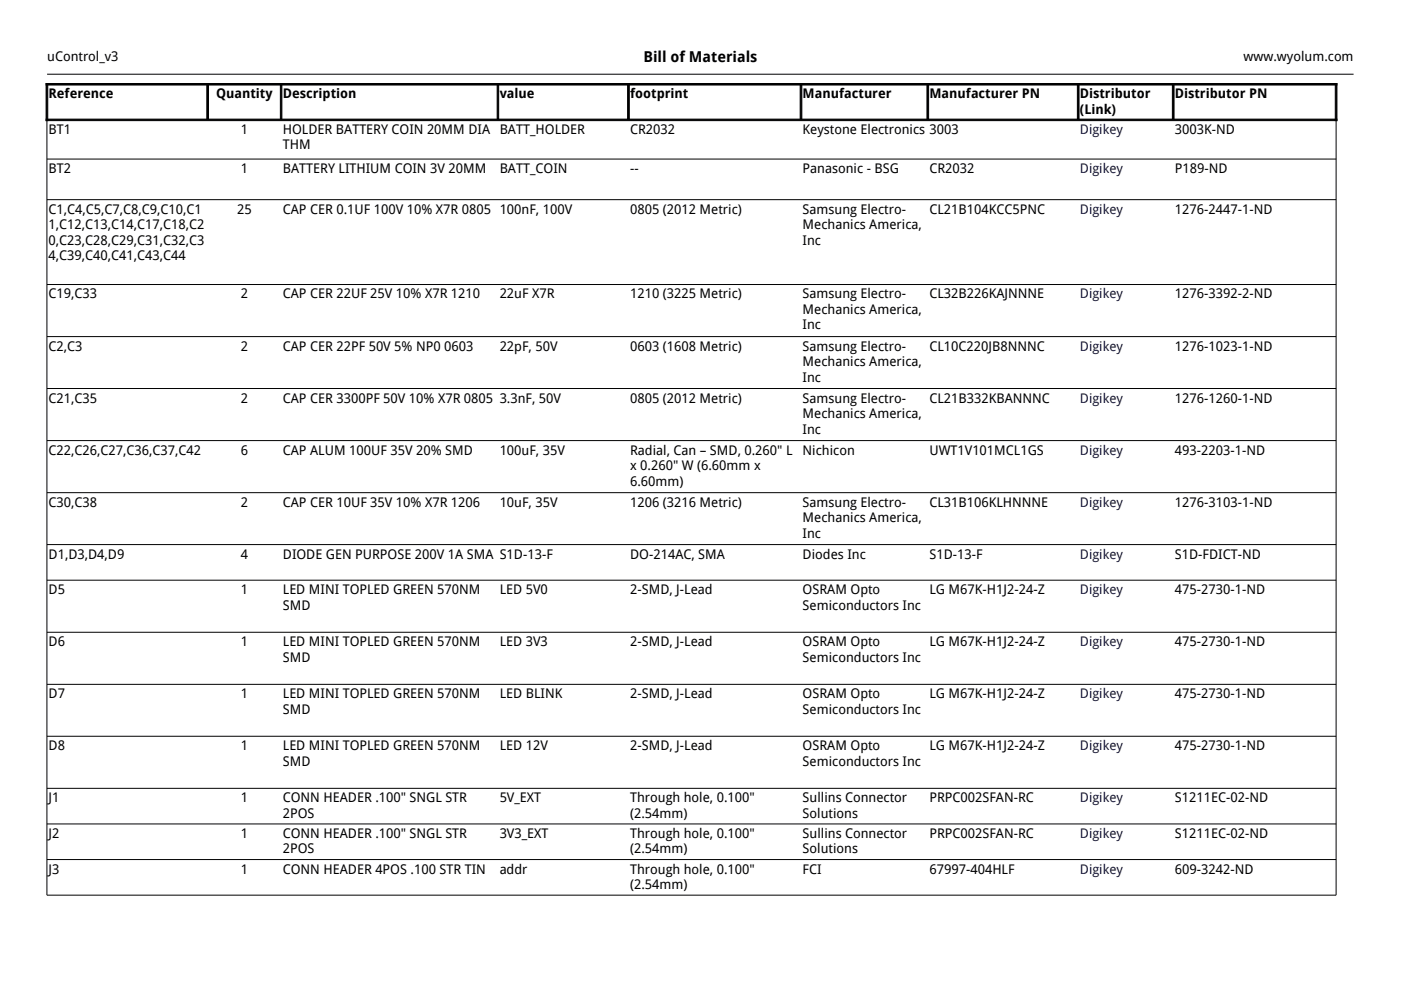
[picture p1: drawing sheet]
<svg xmlns="http://www.w3.org/2000/svg" width="297mm" height="210mm" viewBox="0 0 297 210" stroke-linecap="round" stroke-linejoin="round" font-family="sans-serif">
<defs><g id="words">
<text font-size="3.2" x="136.4" y="13.1">Bill of Materials</text>
<g font-size="2.8">
<text x="10" y="12.9">uControl_v3</text>
<text x="263.7" y="12.9">www.wyolum.com</text>
<text x="10.3" y="20.8">Reference</text>
<text x="45.8" y="20.8">Quantity</text>
<text x="60" y="20.8">Description</text>
<text x="105.9" y="20.8">value</text>
<text x="133.6" y="20.8">footprint</text>
<text x="170.2" y="20.8">Manufacturer</text>
<text x="197.1" y="20.8">Manufacturer PN</text>
<text x="229" y="20.8">Distributor</text>
<text x="249.1" y="20.8">Distributor PN</text>
<text x="10.3" y="28.4">BT1</text>
<text x="51" y="28.4">1</text>
<text x="60" y="28.4">HOLDER BATTERY COIN 20MM DIA</text>
<text x="105.9" y="28.4">BATT_HOLDER</text>
<text x="133.6" y="28.4">CR2032</text>
<text x="170.2" y="28.4">Keystone Electronics 3003</text>
<text x="229" y="24.1">(Link)</text>
<text x="249.1" y="28.4">3003K-ND</text>
<text x="60" y="31.7">THM</text>
<text x="10.3" y="36.7">BT2</text>
<text x="51" y="36.7">1</text>
<text x="60" y="36.7">BATTERY LITHIUM COIN 3V 20MM</text>
<text x="105.9" y="36.7">BATT_COIN</text>
<text x="133.6" y="36.7">--</text>
<text x="170.2" y="36.7">Panasonic - BSG</text>
<text x="197.1" y="36.7">CR2032</text>
<text x="249.1" y="36.7">P189-ND</text>
<text x="10.3" y="45.3">C1,C4,C5,C7,C8,C9,C10,C1</text>
<text x="50.3" y="45.3">25</text>
<text x="60" y="45.3">CAP CER 0.1UF 100V 10% X7R 0805</text>
<text x="105.9" y="45.3">100nF, 100V</text>
<text x="133.6" y="45.3">0805 (2012 Metric)</text>
<text x="170.2" y="45.3">Samsung Electro-</text>
<text x="197.1" y="45.3">CL21B104KCC5PNC</text>
<text x="249.1" y="45.3">1276-2447-1-ND</text>
<text x="10.3" y="48.6">1,C12,C13,C14,C17,C18,C2</text>
<text x="10.3" y="51.9">0,C23,C28,C29,C31,C32,C3</text>
<text x="170.2" y="48.6">Mechanics America,</text>
<text x="170.2" y="51.9">Inc</text>
<text x="10.3" y="55.1">4,C39,C40,C41,C43,C44</text>
<text x="10.3" y="63.3">C19,C33</text>
<text x="51" y="63.3">2</text>
<text x="60" y="63.3">CAP CER 22UF 25V 10% X7R 1210</text>
<text x="105.9" y="63.3">22uF X7R</text>
<text x="133.6" y="63.3">1210 (3225 Metric)</text>
<text x="170.2" y="63.3">Samsung Electro-</text>
<text x="197.1" y="63.3">CL32B226KAJNNNE</text>
<text x="249.1" y="63.3">1276-3392-2-ND</text>
<text x="170.2" y="66.6">Mechanics America,</text>
<text x="170.2" y="69.8">Inc</text>
<text x="10.3" y="74.3">C2,C3</text>
<text x="51" y="74.3">2</text>
<text x="60" y="74.3">CAP CER 22PF 50V 5% NP0 0603</text>
<text x="105.9" y="74.3">22pF, 50V</text>
<text x="133.6" y="74.3">0603 (1608 Metric)</text>
<text x="170.2" y="74.3">Samsung Electro-</text>
<text x="170.2" y="77.6">Mechanics America,</text>
<text x="197.1" y="74.3">CL10C220JB8NNNC</text>
<text x="249.1" y="74.3">1276-1023-1-ND</text>
<text x="170.2" y="80.9">Inc</text>
<text x="10.3" y="85.4">C21,C35</text>
<text x="51" y="85.4">2</text>
<text x="60" y="85.4">CAP CER 3300PF 50V 10% X7R 0805</text>
<text x="105.9" y="85.4">3.3nF, 50V</text>
<text x="133.6" y="85.4">0805 (2012 Metric)</text>
<text x="170.2" y="85.4">Samsung Electro-</text>
<text x="170.2" y="88.7">Mechanics America,</text>
<text x="197.1" y="85.4">CL21B332KBANNNC</text>
<text x="249.1" y="85.4">1276-1260-1-ND</text>
<text x="170.2" y="91.9">Inc</text>
<text x="10.3" y="96.4">C22,C26,C27,C36,C37,C42</text>
<text x="51" y="96.4">6</text>
<text x="60" y="96.4">CAP ALUM 100UF 35V 20% SMD</text>
<text x="105.9" y="96.4">100uF, 35V</text>
<text x="133.6" y="96.4">Radial, Can – SMD, 0.260&quot; L</text>
<text x="133.6" y="99.7">x 0.260&quot; W (6.60mm x</text>
<text x="170.2" y="96.4">Nichicon</text>
<text x="197.1" y="96.4">UWT1V101MCL1GS</text>
<text x="249.1" y="96.4">493-2203-1-ND</text>
<text x="10.3" y="107.4">C30,C38</text>
<text x="51" y="107.4">2</text>
<text x="60" y="107.4">CAP CER 10UF 35V 10% X7R 1206</text>
<text x="105.9" y="107.4">10uF, 35V</text>
<text x="133.6" y="107.4">1206 (3216 Metric)</text>
<text x="133.6" y="102.9">6.60mm)</text>
<text x="170.2" y="107.4">Samsung Electro-</text>
<text x="197.1" y="107.4">CL31B106KLHNNNE</text>
<text x="249.1" y="107.4">1276-3103-1-ND</text>
<text x="170.2" y="110.7">Mechanics America,</text>
<text x="170.2" y="114">Inc</text>
<text x="10.3" y="118.5">D1,D3,D4,D9</text>
<text x="51" y="118.5">4</text>
<text x="60" y="118.5">DIODE GEN PURPOSE 200V 1A SMA S1D-13-F</text>
<text x="133.6" y="118.5">DO-214AC, SMA</text>
<text x="170.2" y="118.5">Diodes Inc</text>
<text x="197.1" y="118.5">S1D-13-F</text>
<text x="249.1" y="118.5">S1D-FDICT-ND</text>
<text x="10.3" y="126">D5</text>
<text x="51" y="126">1</text>
<text x="60" y="126">LED MINI TOPLED GREEN 570NM</text>
<text x="60" y="129.3">SMD</text>
<text x="105.9" y="126">LED 5V0</text>
<text x="133.6" y="126">2-SMD, J-Lead</text>
<text x="170.2" y="126">OSRAM Opto</text>
<text x="170.2" y="129.3">Semiconductors Inc</text>
<text x="197.1" y="126">LG M67K-H1J2-24-Z</text>
<text x="249.1" y="126">475-2730-1-ND</text>
<text x="10.3" y="137">D6</text>
<text x="51" y="137">1</text>
<text x="60" y="137">LED MINI TOPLED GREEN 570NM</text>
<text x="105.9" y="137">LED 3V3</text>
<text x="133.6" y="137">2-SMD, J-Lead</text>
<text x="170.2" y="137">OSRAM Opto</text>
<text x="197.1" y="137">LG M67K-H1J2-24-Z</text>
<text x="249.1" y="137">475-2730-1-ND</text>
<text x="60" y="140.3">SMD</text>
<text x="170.2" y="140.3">Semiconductors Inc</text>
<text x="10.3" y="148.1">D7</text>
<text x="51" y="148.1">1</text>
<text x="60" y="148.1">LED MINI TOPLED GREEN 570NM</text>
<text x="105.9" y="148.1">LED BLINK</text>
<text x="133.6" y="148.1">2-SMD, J-Lead</text>
<text x="170.2" y="148.1">OSRAM Opto</text>
<text x="197.1" y="148.1">LG M67K-H1J2-24-Z</text>
<text x="249.1" y="148.1">475-2730-1-ND</text>
<text x="60" y="151.3">SMD</text>
<text x="170.2" y="151.3">Semiconductors Inc</text>
<text x="10.3" y="159.1">D8</text>
<text x="51" y="159.1">1</text>
<text x="60" y="159.1">LED MINI TOPLED GREEN 570NM</text>
<text x="105.9" y="159.1">LED 12V</text>
<text x="133.6" y="159.1">2-SMD, J-Lead</text>
<text x="170.2" y="159.1">OSRAM Opto</text>
<text x="197.1" y="159.1">LG M67K-H1J2-24-Z</text>
<text x="249.1" y="159.1">475-2730-1-ND</text>
<text x="60" y="162.4">SMD</text>
<text x="170.2" y="162.4">Semiconductors Inc</text>
<text x="10.3" y="170.1">J1</text>
<text x="51" y="170.1">1</text>
<text x="60" y="170.1">CONN HEADER .100&quot; SNGL STR</text>
<text x="60" y="173.4">2POS</text>
<text x="105.9" y="170.1">5V_EXT</text>
<text x="133.6" y="170.1">Through hole, 0.100&quot;</text>
<text x="133.6" y="173.4">(2.54mm)</text>
<text x="170.2" y="170.1">Sullins Connector</text>
<text x="170.2" y="173.4">Solutions</text>
<text x="197.1" y="170.1">PRPC002SFAN-RC</text>
<text x="249.1" y="170.1">S1211EC-02-ND</text>
<text x="10.3" y="177.7">J2</text>
<text x="51" y="177.7">1</text>
<text x="60" y="177.7">CONN HEADER .100&quot; SNGL STR</text>
<text x="105.9" y="177.7">3V3_EXT</text>
<text x="133.6" y="177.7">Through hole, 0.100&quot;</text>
<text x="170.2" y="177.7">Sullins Connector</text>
<text x="197.1" y="177.7">PRPC002SFAN-RC</text>
<text x="249.1" y="177.7">S1211EC-02-ND</text>
<text x="10.3" y="185.2">J3</text>
<text x="51" y="185.2">1</text>
<text x="60" y="185.2">CONN HEADER 4POS .100 STR TIN</text>
<text x="60" y="180.9">2POS</text>
<text x="105.9" y="185.2">addr</text>
<text x="133.6" y="180.9">(2.54mm)</text>
<text x="133.6" y="185.2">Through hole, 0.100&quot;</text>
<text x="170.2" y="185.2">FCI</text>
<text x="170.2" y="180.9">Solutions</text>
<text x="197.1" y="185.2">67997-404HLF</text>
<text x="249.1" y="185.2">609-3242-ND</text>
<text x="133.6" y="188.5">(2.54mm)</text>
</g>
<g font-size="2.8" fill="#000080">
<text x="229" y="28.4">Digikey</text>
<text x="229" y="36.7">Digikey</text>
<text x="229" y="45.3">Digikey</text>
<text x="229" y="63.3">Digikey</text>
<text x="229" y="74.3">Digikey</text>
<text x="229" y="85.4">Digikey</text>
<text x="229" y="96.4">Digikey</text>
<text x="229" y="107.4">Digikey</text>
<text x="229" y="118.5">Digikey</text>
<text x="229" y="126">Digikey</text>
<text x="229" y="137">Digikey</text>
<text x="229" y="148.1">Digikey</text>
<text x="229" y="159.1">Digikey</text>
<text x="229" y="170.1">Digikey</text>
<text x="229" y="177.7">Digikey</text>
<text x="229" y="185.2">Digikey</text>
</g>
</g></defs>
<g fill="none" stroke="#000" stroke-width=".21">
<path d="M10 15.7h277M9.9 33.7h273.4M9.9 25.6v164.2h273.4v-164.2M9.9 42.3h273.4M9.9 60.3h273.4M9.9 71.4h273.4M9.9 82.4h273.4M9.9 93.4h273.4M9.9 104.5h273.4M9.9 115.5h273.4M9.9 123h273.4M9.9 134.1h273.4"/>
<path d="M9.9 145.1h273.4M9.9 156.1h273.4M9.9 167.1h273.4M9.9 174.7h273.4M9.9 182.2h273.4"/>
</g>
<g fill="#000" stroke="#000" stroke-width=".21">
<path d="M9.8 17.7h273.7v.3h-273.7z" fill-rule="evenodd"/>
<path d="M9.8 17.7h.3v7.9h-.3z" fill-rule="evenodd"/>
<path d="M43.9 18.1h.3v7.1h-.3z" fill-rule="evenodd"/>
<path d="M59.4 18.1h.4v7.1h-.4z" fill-rule="evenodd"/>
<path d="M105.4 18.1h.3v7.1h-.3z" fill-rule="evenodd"/>
<path d="M133.1 18.1h.3v7.1h-.3z" fill-rule="evenodd"/>
<path d="M169.7 18.1h.3v7.1h-.3z" fill-rule="evenodd"/>
<path d="M196.5 18.1h.4v7.1h-.4z" fill-rule="evenodd"/>
<path d="M228.4 18.1h.4v7.1h-.4z" fill-rule="evenodd"/>
<path d="M248.6 18.1h.3v7.1h-.3z" fill-rule="evenodd"/>
<path d="M283.1 17.7h.4v7.9h-.4z" fill-rule="evenodd"/>
<path d="M9.8 25.3h273.7v.3h-273.7z" fill-rule="evenodd"/>
</g>
<use href="#words"/>
</svg>
